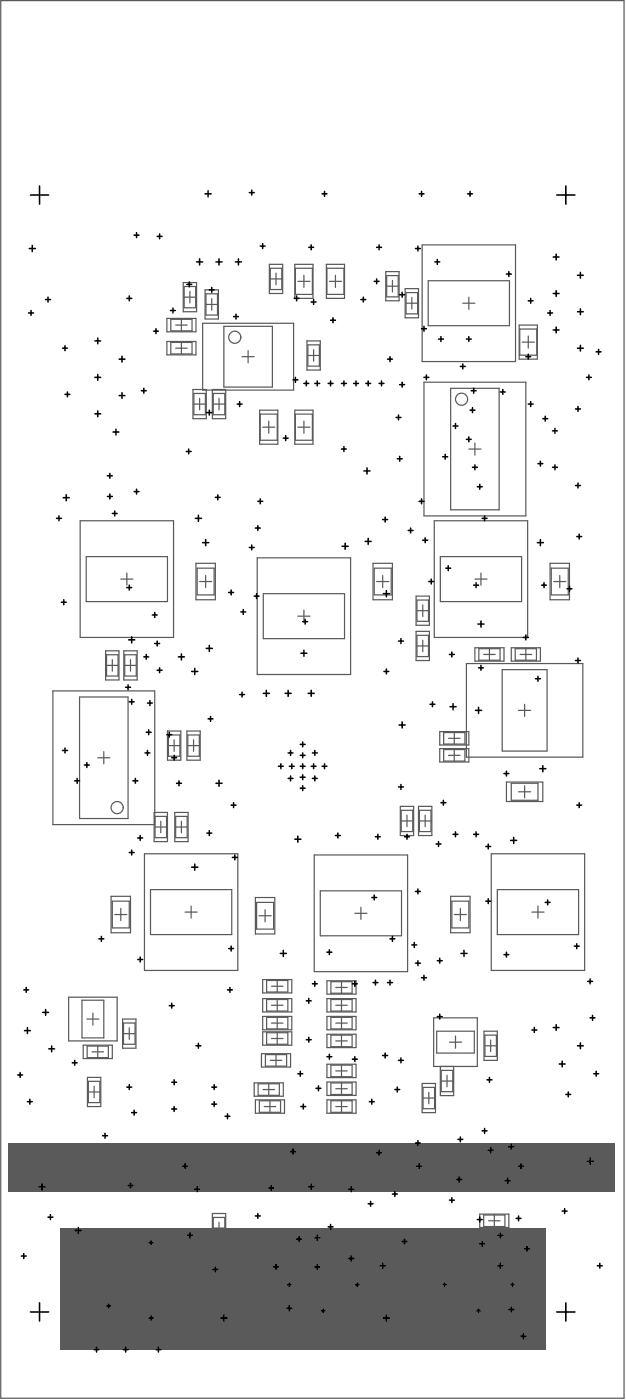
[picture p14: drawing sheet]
<svg xmlns="http://www.w3.org/2000/svg" width="171mm" height="384mm" viewBox="0 0 171 384" stroke-linecap="round" stroke-linejoin="round" font-family="sans-serif">
<g fill="none" stroke="#5a5a5a" stroke-width=".33">
<path d="M50.2 77.5h3.6v8h-3.6zM50.4 78.5h3.2v5.9h-3.2zM52 79.9v3.1M56.2 79.5h3.6v8h-3.6zM73.8 72.5h3.6v8h-3.6zM74 76.5h3.2M74 73.6h3.2v5.8h-3.2zM75.6 74.9v3.2M80.7 72.5h5v9.3h-5zM80.9 73.6h4.7v7.1h-4.7zM81.6 77.1h3.3M83.2 75.5v3.3"/>
<path d="M89.4 72.5h5v9.3h-5zM89.5 73.6h4.7v7.1h-4.7zM90.2 77.1h3.3M91.9 75.5v3.3M105.7 74.5h3.6v8h-3.6zM105.9 78.5h3.2M105.9 75.6h3.2v5.8h-3.2zM107.5 76.9v3.1M111 79.1h3.6v8h-3.6zM115.6 67.1h25.6v32h-25.6zM117.3 77h22.2v12.3h-22.2zM45.7 87.3h8v3.7h-8z"/>
<path d="M45.7 93.6h8v3.7h-8zM46.8 93.9h5.8v3.1h-5.8zM46.8 87.5h5.8v3.2h-5.8zM48.1 95.5h3.2M48.1 89.1h3.2M49.7 87.5v3.2M49.7 93.9v3.1M50.4 81.5h3.2M55.5 88.6h24.9v18.4h-24.9zM56.4 83.5h3.2M56.4 80.5h3.2v5.9h-3.2zM58 81.9v3.1"/>
<path d="M61.3 89.5h13.3v16.6h-13.3zM66.3 97.8h3.3M68 96.1v3.4M84.1 93.5h3.6v8h-3.6zM84.3 97.5h3.2M84.3 94.5h3.2v5.9h-3.2zM85.9 95.9v3.1M111.2 83.1h3.2M111.2 80.2h3.2v5.8h-3.2zM112.8 81.5v3.2M126.7 83.1h3.4M128.4 81.5v3.3"/>
<path d="M142.2 89.1h5v9.4h-5zM142.4 90.2h4.6v7.2h-4.6zM143 93.8h3.3M144.7 92.1v3.4M52.8 106.8h3.7v8h-3.7zM53.1 110.8h3.1M53.1 107.9h3.1v5.8h-3.1zM54.7 109.2v3.2M58.2 106.8h3.6v8h-3.6zM58.4 110.8h3.2M58.4 107.9h3.2v5.8h-3.2zM60 109.2v3.2"/>
<path d="M71.1 112.5h5v9.3h-5zM71.3 113.5h4.6v7.2h-4.6zM71.9 117.1h3.4M73.6 115.5v3.3M80.7 112.5h5v9.3h-5zM80.9 113.5h4.7v7.2h-4.7zM81.6 117.1h3.3M83.2 115.5v3.3M116.1 104.8h27.9v36.6h-27.9zM123.4 106.5h13.3v33.3h-13.3zM128.4 123.1h3.3M130.1 121.4v3.4"/>
<path d="M22 142.8h25.5v32h-25.5zM23.6 152.6h22.3v12.3h-22.3zM33.1 158.8h3.3M34.7 157.1v3.3M53.7 154.4h5.3v10h-5.3zM54 155.8h4.7v7.3h-4.7zM54.7 159.4h3.3M56.3 157.8v3.3M70.4 152.9h25.6v32h-25.6zM102.2 154.4h5.3v10h-5.3zM102.5 155.8h4.6v7.3h-4.6zM103.2 159.4h3.3"/>
<path d="M104.8 157.8v3.3M118.9 142.8h25.6v32h-25.6zM120.6 152.6h22.3v12.3h-22.3zM130.1 158.8h3.3M131.7 157.1v3.3M150.7 154.4h5.3v10h-5.3zM151 155.8h4.6v7.3h-4.6zM151.6 159.4h3.4M153.3 157.8v3.3M28.9 178.4h3.7v8h-3.7zM29.2 179.5h3.1v5.8h-3.1zM33.9 178.4h3.7v8h-3.7z"/>
<path d="M34.2 179.5h3.1v5.8h-3.1zM72.1 162.8h22.3v12.3h-22.3zM81.6 168.9h3.3M83.2 167.3v3.3M114 173.1h3.6v8h-3.6zM114 163.4h3.6v8h-3.6zM114.2 167.4h3.2M114.2 177.1h3.2M114.2 174.2h3.2v5.8h-3.2zM114.2 164.5h3.2v5.8h-3.2zM115.8 165.8v3.2M115.8 175.5v3.2"/>
<path d="M130.1 177.6h7.9v3.7h-7.9zM131.1 177.8h5.9v3.2h-5.9zM132.5 179.4h3.1M134.1 177.8v3.2M140 177.6h8v3.7h-8zM141.1 177.8h5.8v3.2h-5.8zM142.4 179.4h3.2M144 177.8v3.2M14.5 189.4h27.9v36.7h-27.9zM21.8 191.1h13.3v33.3h-13.3zM29.2 182.4h3.1M30.8 180.8v3.2"/>
<path d="M34.2 182.4h3.1M35.7 180.8v3.2M127.7 181.9h31.9v25.7h-31.9zM137.5 183.6h12.3v22.3h-12.3zM142 194.8h3.3M143.7 193.1v3.3M26.8 207.7h3.3M28.4 206.1v3.3M45.9 200.4h3.6v8h-3.6zM46.1 204.4h3.2M46.1 201.5h3.2v5.8h-3.2zM47.7 202.8v3.2"/>
<path d="M51.2 200.4h3.6v8h-3.6zM51.4 204.4h3.2M51.4 201.5h3.2v5.8h-3.2zM53 202.8v3.2M120.4 200.6h8v3.6h-8zM120.4 205.2h8v3.7h-8zM121.5 200.8h5.8v3.2h-5.8zM121.5 205.5h5.8v3.2h-5.8zM122.8 207.1h3.2M122.8 202.4h3.2M124.4 200.8v3.2M124.4 205.5v3.2"/>
<path d="M138.7 214.4h10v5.3h-10zM140 214.7h7.3v4.7h-7.3zM142 217.1h3.3M143.7 215.4v3.3M39.6 234.1h25.5v32h-25.5zM42.2 222.7h3.7v8h-3.7zM42.5 226.7h3.1M42.5 223.8h3.1v5.9h-3.1zM44 225.2v3.1M47.9 222.7h3.6v8h-3.6zM48.1 226.7h3.2M48.1 223.8h3.2v5.9h-3.2z"/>
<path d="M49.7 225.2v3.1M86.1 234.4h25.5v32h-25.5zM109.6 221.1h3.7v8h-3.7zM109.9 225.1h3.1M109.9 222.2h3.1v5.8h-3.1zM111.5 223.5v3.2M114.6 221.1h3.7v8h-3.7zM114.9 225.1h3.1M114.9 222.2h3.1v5.8h-3.1zM116.4 223.5v3.2M134.5 234.1h25.6v32h-25.6zM30.4 245.7h5.3v10h-5.3z"/>
<path d="M30.8 247.1h4.6v7.3h-4.6zM31.4 250.7h3.3M33.1 249.1v3.3M41.2 243.9h22.3v12.3h-22.3zM50.7 250.1h3.3M52.3 248.4v3.3M69.9 246.1h5.4v10h-5.4zM70.3 247.4h4.6v7.3h-4.6zM70.9 251.1h3.4M72.6 249.4v3.3M87.7 244.2h22.3v12.4h-22.3zM97.2 250.4h3.3"/>
<path d="M98.8 248.7v3.4M123.4 245.7h5.3v10h-5.3zM123.8 247.1h4.6v7.3h-4.6zM124.4 250.7h3.3M126.1 249.1v3.3M136.2 243.9h22.3v12.3h-22.3zM145.7 250.1h3.3M147.3 248.4v3.3M18.8 273.4h13.3v12h-13.3zM22.5 274.2h5.9v10.3h-5.9zM23.8 279.4h3.3M25.4 277.7v3.3"/>
<path d="M33.6 279.4h3.6v8h-3.6zM71.9 268.6h8v3.6h-8zM71.9 273.8h8v3.6h-8zM71.9 278.7h8v3.6h-8zM73 268.8h5.8v3.2h-5.8zM73 274h5.8v3.2h-5.8zM73 278.9h5.8v3.2h-5.8zM74.4 275.6h3.1M74.4 270.4h3.1M75.9 268.8v3.2M75.9 274v3.2M75.9 278.9v3.2"/>
<path d="M89.5 268.9h8v3.7h-8zM89.5 273.8h8v3.6h-8zM89.5 278.7h8v3.6h-8zM90.6 269.1h5.8v3.2h-5.8zM90.6 274h5.8v3.2h-5.8zM90.6 278.9h5.8v3.2h-5.8zM92 275.6h3.1M92 270.7h3.1M93.5 269.1v3.2M93.5 274v3.2M93.5 278.9v3.2M118.8 279h11.9v13.4h-11.9z"/>
<path d="M22.8 286.5h8v3.7h-8zM23.9 286.8h5.8v3.2h-5.8zM23.9 295.4h3.7v8h-3.7zM24.2 299.4h3.2M24.2 296.5h3.2v5.8h-3.2zM25.2 288.4h3.1M25.8 297.8v3.2M26.8 286.8v3.2M33.8 283.4h3.2M33.8 280.5h3.2v5.8h-3.2zM35.4 281.8v3.2M69.6 296.9h8v3.6h-8z"/>
<path d="M70.7 297.1h5.8v3.2h-5.8zM71.6 288.9h8v3.6h-8zM71.9 282.9h8v3.6h-8zM72 298.7h3.2M72.7 289.1h5.8v3.2h-5.8zM73 283.1h5.8v3.2h-5.8zM73.6 297.1v3.2M74 290.7h3.2M74.4 284.7h3.1M74.4 280.5h3.1M75.6 289.1v3.2M75.9 283.1v3.2"/>
<path d="M89.5 283.5h8v3.7h-8zM89.5 291.8h8v3.6h-8zM89.5 296.7h8v3.6h-8zM90.6 296.9h5.8v3.2h-5.8zM90.6 283.8h5.8v3.2h-5.8zM90.6 292h5.8v3.2h-5.8zM92 280.5h3.1M92 298.5h3.1M92 293.6h3.1M92 285.4h3.1M93.5 283.8v3.2M93.5 292v3.2"/>
<path d="M93.5 296.9v3.2M115.6 297h3.7v8h-3.7zM115.9 298.1h3.1v5.9h-3.1zM117.4 299.5v3.1M119.6 282.7h10.3v6h-10.3zM120.6 292.4v8h3.7v-8M120.8 296.4h3.2M120.8 293.5h3.2v5.8h-3.2zM122.4 294.8v3.2M123.1 285.7h3.3M124.8 284v3.4M132.6 282.7h3.6v8h-3.6z"/>
<path d="M132.8 286.7h3.2M132.8 283.8h3.2v5.8h-3.2zM134.4 285.1v3.2M69.9 301.5h8v3.7h-8zM71 301.8h5.8v3.2h-5.8zM72.4 303.4h3.1M73.9 301.8v3.2M89.5 301.5h8v3.7h-8zM90.6 301.8h5.8v3.2h-5.8zM92 303.4h3.1M93.5 301.8v3.2M115.9 301h3.1"/>
<path d="M58.2 332.7h3.6v8h-3.6zM58.4 336.7h3.2M58.4 333.8h3.2v5.8h-3.2zM60 335.1v3.2M131.4 332.9h8v3.6h-8zM132.5 333.1h5.8v3.2h-5.8zM133.8 334.7h3.2M135.4 333.1v3.2M49.9 346.4h3.6v8h-3.6zM50.1 350.4h3.2M50.1 347.4h3.2v5.9h-3.2zM51.7 348.8v3.1"/>
<path d="M54 341.4h12v13.3h-12zM54.8 355.4h3.7v7.9h-3.7zM54.8 345h10.3v6h-10.3zM55.1 359.4h3.1M55.1 356.4h3.1v5.9h-3.1zM56.7 357.8v3.1M58.3 348h3.3M60 346.4v3.3M65.6 359.2h8v3.6h-8zM65.8 350.4h3.7v7.9h-3.7zM66 354.4h3.2M66 351.4h3.2v5.9h-3.2z"/>
<path d="M66.7 359.4h5.8v3.2h-5.8zM67.6 352.8v3.1M69.6 359.4v3.2M107.1 347.5h8v3.7h-8zM108.2 347.8h5.8v3.1h-5.8zM109.6 349.4h3.1M111.1 347.8v3.1M68 361h3.2"/>
</g>
<g fill="#5a5a5a">
<path d="M16.5 336.7h132.8v33.3h-132.8z" fill-rule="evenodd"/>
<path d="M2.2 313.4h166.1v13.3h-166.1z" fill-rule="evenodd"/>
</g>
<g fill="none" stroke="#5a5a5a" stroke-width=".33">
<path d="M.2 .2h170.7v383.1h-170.7z"/>
<circle cx="64.3" cy="92.5" r="1.66"/>
<circle cx="126.4" cy="109.5" r="1.66"/>
<circle cx="32.1" cy="221.4" r="1.66"/>
</g>
<g fill="none" stroke="#000" stroke-width=".42">
<path d="M8.3 53.5h5M10.8 51v5M56.2 53.1h1.6M57 52.3v1.7M68.3 52.8h1.3M69 52.1v1.4M88.2 53.1h1.3M88.9 52.5v1.3M114.8 53.1h1.3M115.5 52.5v1.3M128.1 53.1h1.3M128.7 52.5v1.3"/>
<path d="M152.5 53.5h5M155 51v5M8 68.1h1.7M8.8 67.3v1.7M36.7 64.5h1.4M37.4 63.8v1.3M43 64.8h1.4M43.7 64.1v1.4M51.2 78h1.3M51.8 77.3v1.3M53.8 71.8h1.7M54.7 71v1.6"/>
<path d="M57.3 79.5h1.4M58 78.8v1.3M59.2 71.8h1.6M60 71v1.6M64.5 71.8h1.6M65.3 71v1.6M71.3 67.5h1.3M71.9 66.8v1.3M84.6 67.8h1.3M85.2 67.1v1.4M102.5 77.1h1.3M103.2 67.8h1.3"/>
<path d="M103.2 76.5v1.3M103.8 67.1v1.4M113.8 68.1h1.3M114.5 67.5v1.3M119.1 71.8h1.3M119.8 71.1v1.4M138.7 75.1h1.3M139.4 74.5v1.3M151.5 70.5h1.6M152.3 69.7v1.6M152.3 79.7v1.6M158.2 75.5h1.6"/>
<path d="M159 74.7v1.6M7.8 85.8h1.4M8.5 85.1v1.4M12.5 82.1h1.3M13.2 81.5v1.3M17.1 95.5h1.4M17.8 94.8v1.3M26 93.5h1.6M26.8 92.7v1.6M32.6 98.5h1.6M33.4 97.7v1.5M34.7 81.8h1.4"/>
<path d="M35.4 81.1v1.4M42 90.8h1.4M42.7 90.1v1.4M46.7 85.1h1.3M47.4 84.5v1.3M64 86.8h1.3M64.6 86.1v1.4M80.6 81.8h1.3M81.2 81.1v1.4M85.2 82.8h1.4M85.9 82.1v1.4M90.5 87.8h1.4"/>
<path d="M91.2 87.1v1.4M98.8 82.1h1.4M99.5 81.5v1.3M106.2 98.5h1.3M106.8 97.8v1.3M109.5 80.8h1.3M110.1 80.1v1.4M115.5 90.1h1.3M116.1 89.5v1.3M120.1 93h1.3M120.8 92.3v1.3M126.7 99.8v1.3"/>
<path d="M127.7 93h1.4M128.4 92.3v1.3M144 97.8h1.3M144.7 97.1v1.4M144.7 82.5h1.3M145.3 81.8v1.3M150 85.8h1.3M150.7 85.1v1.4M151.5 90.5h1.6M151.5 80.5h1.6M152.3 89.7v1.6M158.2 95.5h1.6"/>
<path d="M158.2 85.5h1.6M159 84.7v1.6M159 94.7v1.6M163.3 96.5h1.3M163.9 95.8v1.3M17.8 108.1h1.3M18.5 107.5v1.3M26 103.5h1.6M26 113.5h1.6M26.8 102.7v1.5M26.8 112.7v1.5M31 118.4h1.5"/>
<path d="M31.8 117.7v1.5M32.6 108.5h1.6M33.4 107.7v1.5M38.7 107.1h1.4M39.4 106.5v1.3M56.7 113.1h1.3M57.3 112.5v1.3M65 110.8h1.3M65.6 110.1v1.4M78.3 119.4v1.4M80.2 104.1h1.4M80.9 103.5v1.3"/>
<path d="M83.2 105.1h1.4M83.9 104.5v1.3M86.2 105.1h1.4M86.9 104.5v1.3M89.9 105.1h1.3M90.5 104.5v1.3M93.5 105.1h1.4M94.2 104.5v1.3M96.9 105.1h1.3M97.5 104.5v1.3M100.2 105.1h1.3M100.8 104.5v1.3"/>
<path d="M103.8 105.1h1.4M104.5 104.5v1.3M108.5 114.5h1.3M109.1 113.8v1.3M109.5 105.5h1.3M110.1 104.8v1.3M116.1 103.5h1.3M116.8 102.8v1.3M124.1 116.8h1.3M124.8 116.1v1.4M126.1 100.5h1.3M128.4 119.8v1.3"/>
<path d="M128.7 112.5h1.4M129.1 107.1h1.3M129.4 111.8v1.3M129.7 106.5v1.3M137 107.5h1.4M137.7 106.8v1.3M144.7 110.8h1.3M145.3 110.1v1.4M148.7 114.8h1.3M149.3 114.1v1.4M151.3 118.1h1.4M152 117.5v1.3"/>
<path d="M157.6 112.1h1.4M158.3 111.5v1.3M160.6 103.5h1.4M161.3 102.8v1.3M17.3 136.4h1.7M18.1 135.6v1.7M29.4 130.4h1.4M29.4 136.1h1.4M30.1 129.8v1.3M30.1 135.4v1.4M36.7 134.8h1.4M37.4 134.1v1.3"/>
<path d="M51 123.8h1.3M51.7 123.1v1.3M59 136.3h1.3M59.7 135.7v1.3M70.6 137.4h1.3M71.3 136.8v1.3M77.6 120.1h1.3M93.5 123.1h1.4M94.2 122.4v1.4M99.7 129.1h1.6M100.5 128.3v1.6M108.8 125.8h1.3"/>
<path d="M109.5 125.1v1.3M114.8 137.4h1.3M115.5 136.8v1.3M121.3 125.2h1.3M121.9 124.6v1.3M127.7 120.4h1.4M129.4 128.1h1.3M130.1 127.4v1.4M130.7 133.4h1.4M131.4 132.8v1.3M147.3 127.1h1.4M148 126.4v1.4"/>
<path d="M151.3 128.1h1.4M152 127.4v1.4M157.6 133.1h1.4M158.3 132.4v1.4M15.5 142.1h1.3M16.1 141.4v1.4M30.8 140.8h1.3M31.4 140.1v1.3M53.5 142.1h1.7M54.3 141.3v1.6M55.5 148.8h1.7M56.3 147.9v1.7"/>
<path d="M68.3 150.1h1.3M69 149.4v1.4M69.9 144.8h1.4M70.6 144.1v1.3M93.7 149.8h1.7M94.5 148.9v1.7M100 148.4h1.7M100.8 147.6v1.7M104.8 142.4h1.4M105.5 141.8v1.3M111.8 145.4h1.3M112.5 144.8v1.3"/>
<path d="M115.8 148.1h1.3M116.4 147.4v1.4M117.4 159.4h1.4M118.1 158.8v1.3M122.1 155.8h1.3M122.8 155.1v1.3M130.4 159.8v1.3M132.1 142.1h1.3M132.7 141.4v1.4M147.2 148.8h1.6M148 147.9v1.7M149 159.8v1.3"/>
<path d="M158 147.1h1.3M158.6 146.4v1.4M16.8 165.1h1.3M17.5 164.4v1.4M34.7 161.1h1.4M35.2 175.4h1.7M35.4 160.4v1.4M36.1 174.6v1.7M40.1 179.4v1.4M41.7 168.6h1.3M42.4 176.4h1.3M42.4 167.9v1.4"/>
<path d="M43 175.8v1.3M49.7 179.3v1.6M56.5 177.8h1.7M57.3 176.9v1.7M62.6 162.4h1.4M63.3 161.8v1.3M66 167.8h1.3M66.6 167.1v1.3M69.6 163.4h1.3M70.3 162.8v1.3M82.4 179.1h1.7M82.9 170.4h1.3"/>
<path d="M83.2 178.3v1.6M83.6 169.8v1.3M105 162.8h1.7M105.8 161.9v1.7M109.1 175.8h1.4M109.8 175.1v1.3M123.1 179.4h1.3M123.8 178.8v1.3M129.7 160.4h1.4M130.9 171.1h1.7M131.7 170.3v1.6M143.4 174.8h1.3"/>
<path d="M144 174.1v1.3M148.3 160.4h1.4M155.3 161.4h1.3M156 160.8v1.3M34.4 188.4h1.3M35.1 187.8v1.3M35.4 192.4h1.3M36.1 191.8v1.3M39.4 180.1h1.3M40.4 192.8h1.3M41.1 192.1v1.3M43 183.8h1.4"/>
<path d="M43.7 183.1v1.3M48.9 180.1h1.6M52.5 184.1h1.7M53.3 183.3v1.6M57 197.1h1.3M57.7 196.4v1.4M65.6 190.4h1.4M66.3 189.8v1.3M72.1 190.1h1.7M72.9 189.3v1.6M78.1 190.1h1.6M78.9 189.3v1.6"/>
<path d="M84.4 190.1h1.7M85.2 189.3v1.6M105.2 184.1h1.3M105.8 183.4v1.4M109.3 198.7h1.7M110.1 197.9v1.7M117.8 193.1h1.3M118.4 192.4v1.4M123.3 193.8h1.6M124.1 192.9v1.7M130.2 194.8h1.7M131.1 193.9v1.7"/>
<path d="M131.1 183.1h1.3M131.7 182.4v1.4M146.7 186.1h1.3M147.3 185.4v1.4M157.6 181.1h1.4M158.3 180.4v1.4M17.1 205.7h1.4M17.8 205.1v1.3M20.5 214.1h1.3M21.1 213.4v1.3M23.1 209.7h1.3M23.8 209.1v1.3"/>
<path d="M36.4 214.1h1.3M37.1 213.4v1.3M39.7 206.4h1.4M40.1 200.7h1.3M40.4 205.7v1.4M40.7 200.1v1.3M45.7 201.4h1.3M46.4 200.7v1.4M47 207.7h1.4M47.7 207.1v1.3M48.4 214.7h1.3M49 214.1v1.3"/>
<path d="M59.2 214.7h1.6M60 213.9v1.7M76.3 210.1h1.3M76.9 209.4v1.3M78.9 206.4h1.3M78.9 213.4h1.3M79.2 210.1h1.4M79.6 205.7v1.4M79.6 212.7v1.4M79.9 209.4v1.3M82.2 210.1h1.4M82.2 207.1h1.4"/>
<path d="M82.2 204.1h1.4M82.2 213.1h1.4M82.2 216.1h1.4M82.9 203.4v1.3M82.9 206.4v1.3M82.9 209.4v1.3M82.9 212.4v1.3M82.9 215.4v1.3M85.2 210.1h1.4M85.6 206.4h1.3M85.6 213.4h1.3M85.9 209.4v1.3"/>
<path d="M86.2 205.7v1.4M86.2 212.7v1.4M88.2 210.1h1.3M88.9 209.4v1.3M109.1 215.7h1.4M109.8 215.1v1.3M121.4 219.4v1.3M138 212.1h1.4M138.7 211.4v1.3M147.8 210.7h1.7M148.7 209.9v1.7M35.4 233.7h1.3"/>
<path d="M36.1 233.1v1.3M37.7 229.7h1.4M38.4 229.1v1.3M52.5 237.7h1.7M53.3 236.9v1.7M56.7 228.4h1.3M57.3 227.7v1.4M63.3 220.7h1.3M63.6 235.1h1.4M64 220.1v1.3M64.3 234.4v1.3M80.7 230.1h1.7"/>
<path d="M81.6 229.2v1.7M91.9 229.1h1.3M92.5 228.4v1.3M102.8 229.4h1.4M103.5 228.7v1.4M110.8 229.4h1.3M111.5 228.7v1.4M119.4 231.4h1.4M120.1 230.7v1.4M120.8 220.1h1.3M124.1 228.7h1.3M124.8 228.1v1.3"/>
<path d="M129.7 228.7h1.4M130.4 228.1v1.3M133.1 232.1h1.3M133.7 231.4v1.3M139.9 230.4h1.6M140.7 229.6v1.6M158 220.7h1.3M158.6 220.1v1.3M27.1 257.4h1.3M27.8 256.7v1.4M63.3 259.4v1.3M101.8 246.1h1.4"/>
<path d="M102.5 245.4v1.3M106.8 257.4h1.3M107.5 256.7v1.4M112.8 259.1h1.3M113.5 258.4v1.3M113.8 244.4h1.3M114.5 243.7v1.4M133.1 247.1h1.3M133.7 246.4v1.3M149.3 247.4h1.4M150 246.7v1.4M157.3 259.4h1.3"/>
<path d="M158 258.7v1.4M6.5 271.4h1.3M7.2 270.7v1.4M11.7 277.6h1.6M12.5 276.8v1.5M37.7 263.1h1.4M38.4 262.4v1.3M46.4 275.7h1.3M47 275.1v1.3M62.3 271.4h1.3M62.6 260.1h1.4M63 270.7v1.4"/>
<path d="M76.8 261.4h1.6M77.6 260.6v1.6M83.9 274.4h1.3M84.6 273.7v1.4M85.6 269.7h1.3M86.2 269.1v1.3M89.5 261.1h1.4M90.2 260.4v1.3M96.5 269.7h1.3M97.2 269.1v1.3M102.2 269.4h1.3M102.8 268.7v1.4"/>
<path d="M106.2 269.4h1.3M106.8 268.7v1.4M113.8 264.1h1.3M114.5 263.4v1.3M115.5 268.1h1.3M116.1 267.4v1.3M119.8 278.7h1.3M119.8 263.4h1.3M120.4 262.7v1.4M120.4 278.1v1.3M126.2 261.4h1.7M127.1 260.6v1.6"/>
<path d="M138 261.7h1.4M138.7 261.1v1.3M161 269.1h1.3M161.6 279h1.3M161.6 268.4v1.3M162.3 278.4v1.3M4.9 294.7h1.3M5.5 294v1.4M6.7 282.6h1.6M7.5 281.8v1.5M13.4 287.6h1.5M14.2 286.8v1.5"/>
<path d="M19.8 291.4h1.3M20.5 290.7v1.3M34.7 298h1.4M35.4 297.4v1.3M47 296.7h1.4M47.7 296v1.4M53.7 286.7h1.3M54.3 286v1.4M58 298h1.3M58.7 297.4v1.3M81.6 294.4h1.3M82.2 293.7v1.3"/>
<path d="M83.9 285h1.3M84.6 284.4v1.3M86.6 298.4h1.3M87.2 297.7v1.3M89.5 289.7h1.4M90.2 289v1.4M96.5 290.4h1.3M97.2 289.7v1.3M104.8 289.4h1.4M105.5 288.7v1.3M108.1 298.7h1.4M108.8 298v1.4"/>
<path d="M109.1 290.7h1.4M109.8 290v1.4M133.4 296h1.3M134.1 295.4v1.3M145.7 282.4h1.3M146.3 281.7v1.3M151.5 281.7h1.6M152.3 280.9v1.6M153.2 291.7h1.6M154 290.9v1.6M155.6 299.4v1.3M158.2 286.7h1.6"/>
<path d="M159 285.9v1.6M162.6 294.4h1.3M163.3 293.7v1.3M7.5 302h1.3M8.2 301.4v1.3M28.1 311.4h1.3M28.8 310.7v1.3M36.1 305h1.3M36.7 304.4v1.3M47 304h1.4M47.7 303.4v1.3M50 319.7h1.3"/>
<path d="M50.7 319v1.4M58 302.7h1.3M58.7 302v1.4M61.6 306h1.4M62.3 305.4v1.3M79.6 315.7h1.3M80.2 315v1.4M82.4 303.4h1.3M83.1 302.7v1.3M101.2 302h1.3M101.8 301.4v1.3M103.2 316h1.3"/>
<path d="M103.8 315.4v1.3M113.8 313.4h1.3M114.1 319.7h1.4M114.5 312.7v1.3M114.8 319v1.4M125.4 312.4h1.3M126.1 311.7v1.3M132.1 310h1.3M132.7 309.4v1.3M133.7 315.4h1.3M134.4 314.7v1.3M139.4 314.4h1.3"/>
<path d="M140 313.7v1.3M142 319.7h1.4M142.7 319v1.4M155 300h1.3M160.8 318.4h1.6M161.6 317.5v1.7M10.7 325.4h1.6M11.5 324.5v1.7M13.2 333.7h1.3M13.8 333v1.4M20.6 337.4h1.7M21.5 336.5v1.7"/>
<path d="M35.1 325h1.3M35.7 324.4v1.3M51.3 338.7h1.4M52 338v1.4M53.3 326h1.4M54 325.4v1.3M69.9 333.4h1.4M70.6 332.7v1.3M73.6 325.7h1.3M74.3 325v1.4M81.2 339.7h1.4M81.9 339v1.4"/>
<path d="M84.6 325.4h1.3M85.2 324.7v1.3M86.2 339.4h1.4M86.9 338.7v1.3M89.9 336.4h1.3M90.5 335.7v1.3M95.5 326h1.4M96.2 325.4v1.3M100.8 330h1.4M101.5 329.4v1.3M107.5 327.4h1.3M108.1 326.7v1.3"/>
<path d="M110.8 339.7v1.3M123.1 329h1.3M123.8 328.4v1.3M125.1 323.4h1.3M125.7 322.7v1.3M130.7 334.4h1.4M131.4 333.7v1.3M136.4 338.7h1.3M137 338v1.4M138.4 323.7h1.3M139 323v1.4M141.4 334h1.3"/>
<path d="M142 333.4v1.3M154 332h1.3M154.6 331.4v1.3M5.8 344.4h1.4M6.5 343.7v1.3M8.3 359.7h5M10.8 357.2v5M29.3 358h1M29.8 357.5v1M40.9 340.7h1M41.4 340.2v1M58.3 348h1.4"/>
<path d="M59 347.4v1.3M74.9 347.4h1.4M75.6 346.7v1.3M78.6 358.7h1.3M78.8 352.2h.9M79.2 351.8v.8M79.2 358v1.4M86.2 347.4h1.4M86.9 346.7v1.3M88.1 359.4h.9M88.5 358.9v.9M95.5 345h1.4"/>
<path d="M96.2 344.4v1.3M97.4 352.2h.9M97.8 351.8v.8M104.2 347h1.3M104.8 346.4v1.3M110.1 340.4h1.4M121.3 352.2h.9M121.8 351.8v.8M130.6 359.4h.9M131.1 358.9v.9M131.4 341h1.3M132.1 340.4v1.3"/>
<path d="M136.4 347h1.3M137 346.4v1.3M139.4 359h1.3M139.9 352.2h.9M140 358.3v1.4M140.4 351.8v.8M143.7 342.4h1.3M144.3 341.7v1.3M152.5 359.7h5M155 357.2v5M163.6 347h1.3M164.3 346.4v1.3"/>
<path d="M25.8 370h1.3M26.4 369.3v1.4M33.7 370h1.4M34.4 369.3v1.4M40.9 361.3h1M41.4 360.8v1M42.7 370h1.3M43.4 369.3v1.4M60.5 361.3h1.6M61.3 360.5v1.7M105 361.3h1.7M105.8 360.5v1.7"/>
<path d="M142.7 366.3h1.3M143.4 365.7v1.3"/>
</g>
</svg>
